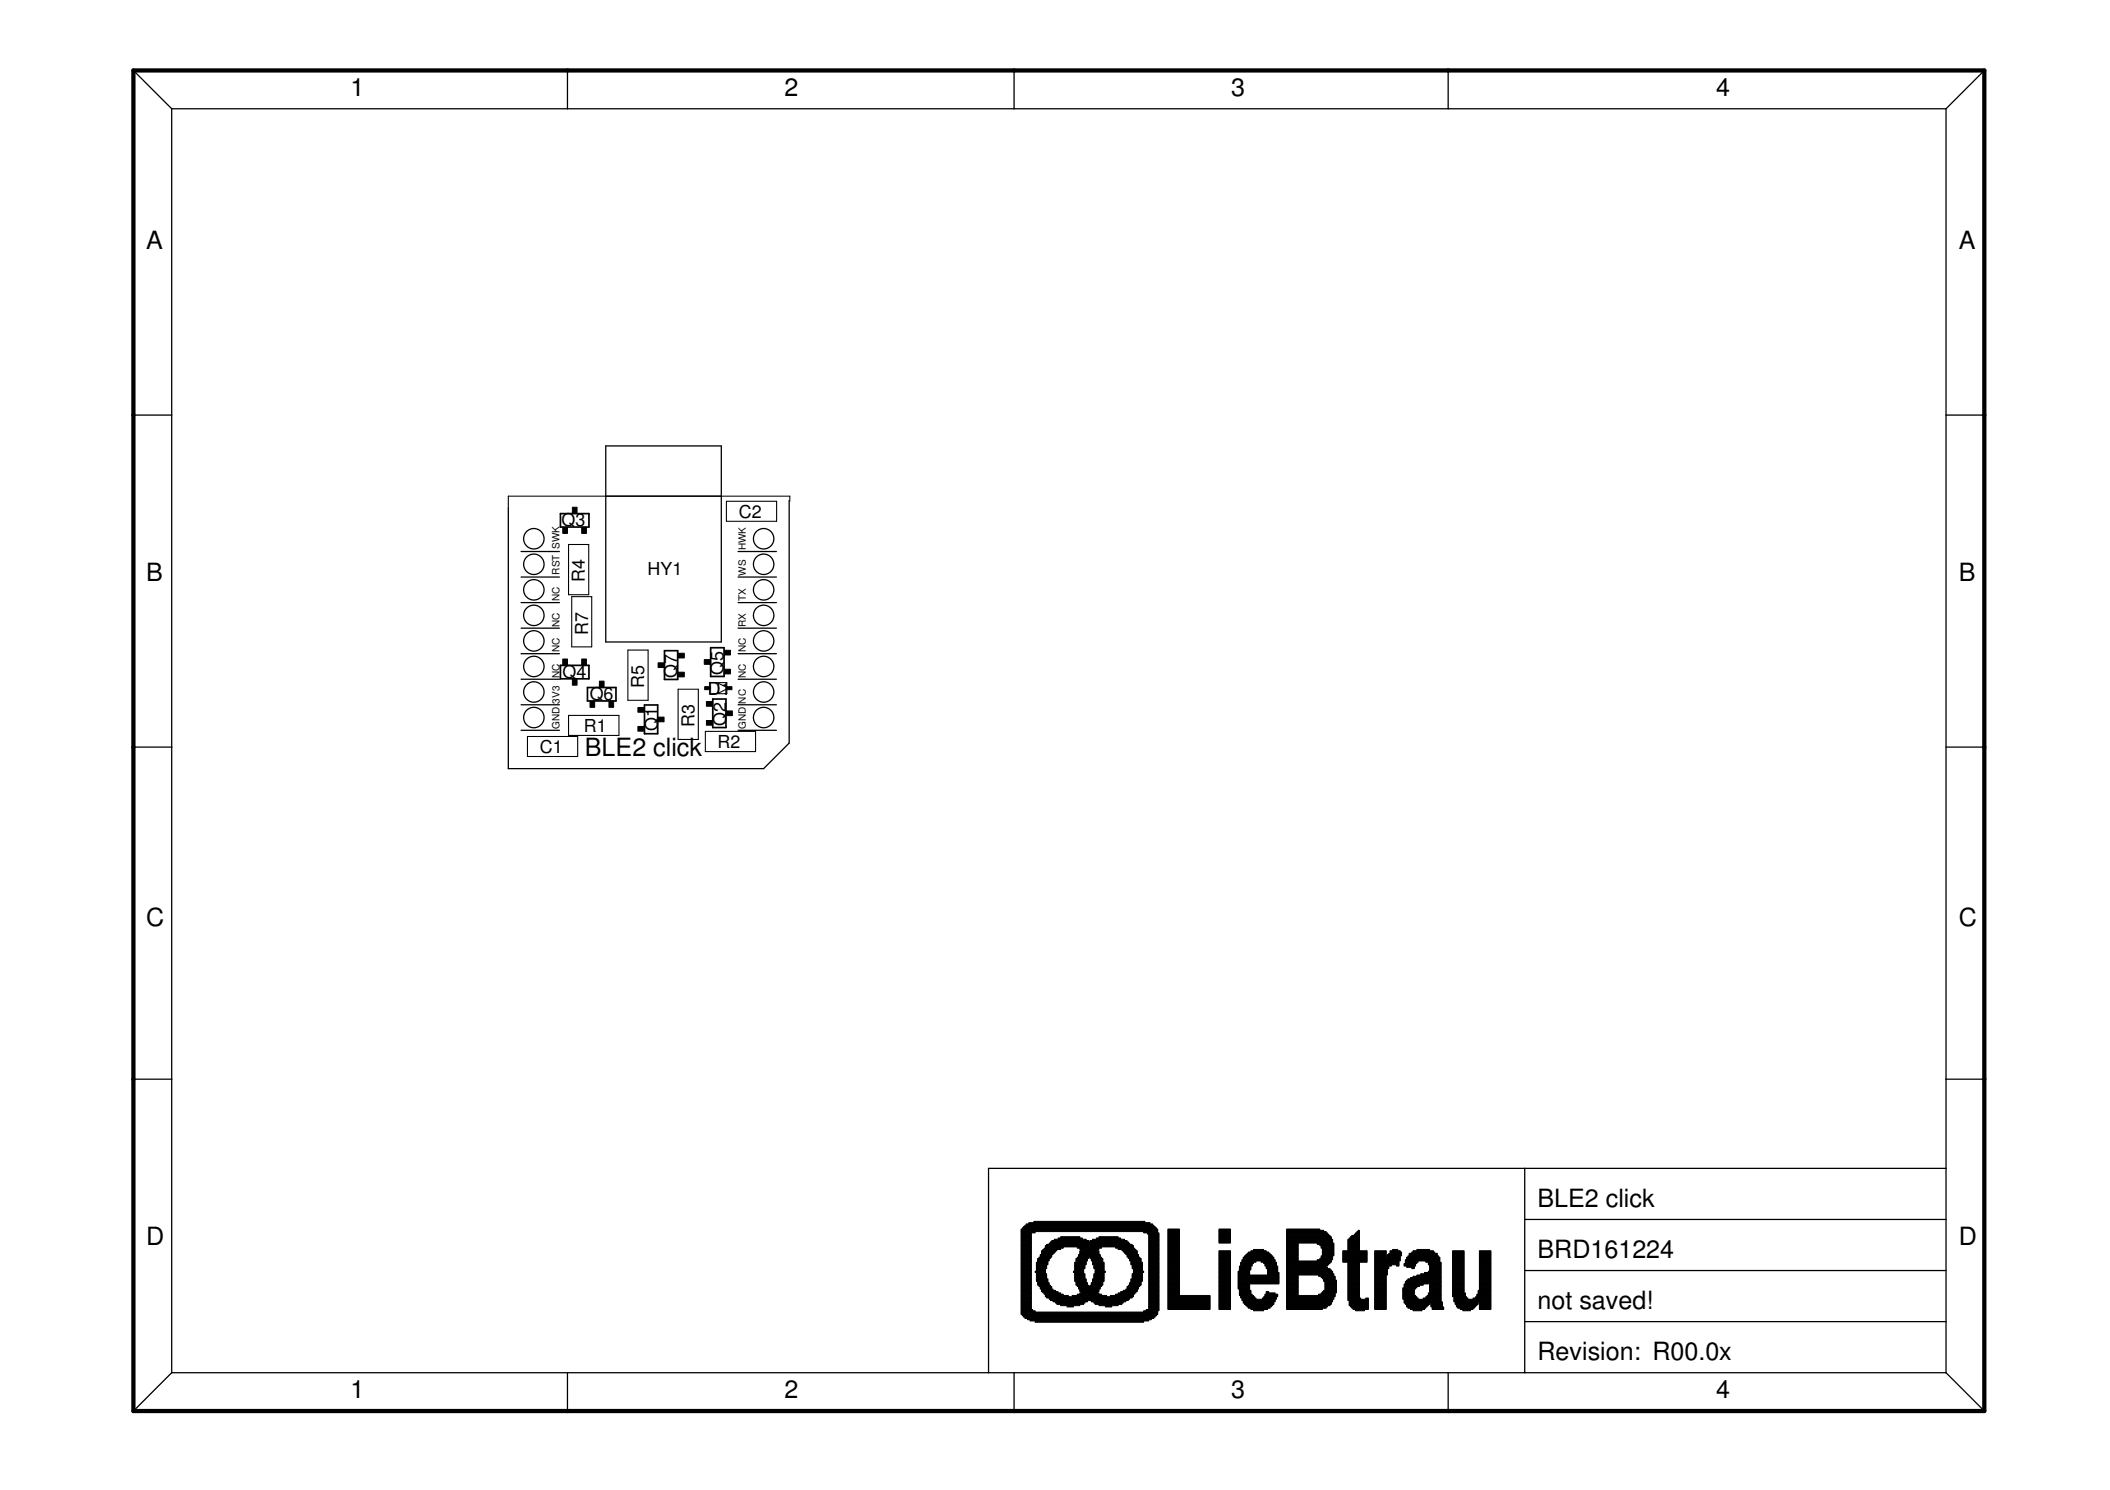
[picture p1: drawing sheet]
<svg xmlns="http://www.w3.org/2000/svg" width="210mm" height="148mm" viewBox="0 0 210 148" stroke-linecap="round" stroke-linejoin="round" font-family="sans-serif">
<defs><g id="words">
<g font-size="2.5">
<text x="34.9" y="9.5">1</text>
<text x="78" y="9.5">2</text>
<text x="122.5" y="9.5">3</text>
<text x="170.7" y="9.5">4</text>
<text x="14.5" y="24.8">A</text>
<text x="194.9" y="24.8">A</text>
<text x="14.5" y="57.8">B</text>
<text x="194.9" y="57.8">B</text>
<text x="58.2" y="75.2">BLE2 click</text>
<text x="14.5" y="92.1">C</text>
<text x="194.9" y="92.1">C</text>
<text x="14.5" y="123.8">D</text>
<text x="152.9" y="120">BLE2 click</text>
<text x="152.9" y="125.1">BRD161224</text>
<text x="194.9" y="123.8">D</text>
<text x="152.9" y="130.2">not saved!</text>
<text x="152.9" y="135.2">Revision: R00.0x</text>
<text x="34.9" y="139">1</text>
<text x="78" y="139">2</text>
<text x="122.5" y="139">3</text>
<text x="170.7" y="139">4</text>
</g>
<g font-size="1.8">
<text x="55.9" y="52.3">Q3</text>
<text x="73.5" y="51.5">C2</text>
<text x="58.2" y="57.9" transform="rotate(-90 58.2 57.9)">R4</text>
<text x="64.4" y="57.1">HY1</text>
<text x="58.5" y="63.1" transform="rotate(-90 58.5 63.1)">R7</text>
<text x="56" y="67.4">Q4</text>
<text x="58.7" y="69.6">Q6</text>
<text x="64.1" y="68.4" transform="rotate(-90 64.1 68.4)">R5</text>
<text x="67.4" y="67.4" transform="rotate(-90 67.4 67.4)">Q7</text>
<text x="70.4" y="69.1">D1</text>
<text x="72" y="67.1" transform="rotate(-90 72 67.1)">Q5</text>
<text x="53.7" y="74.9">C1</text>
<text x="58.1" y="72.8">R1</text>
<text x="65.4" y="72.7" transform="rotate(-90 65.4 72.7)">Q1</text>
<text x="69.1" y="72.3" transform="rotate(-90 69.1 72.3)">R3</text>
<text x="71.4" y="74.4">R2</text>
<text x="72.2" y="72.2" transform="rotate(-90 72.2 72.2)">Q2</text>
</g>
<g font-size="1">
<text x="55.6" y="59.8" transform="rotate(-90 55.6 59.8)">NC</text>
<text x="55.6" y="57.1" transform="rotate(-90 55.6 57.1)">RST</text>
<text x="55.6" y="54.6" transform="rotate(-90 55.6 54.6)">SWK</text>
<text x="74.2" y="59.8" transform="rotate(-90 74.2 59.8)">TX</text>
<text x="74.2" y="57.3" transform="rotate(-90 74.2 57.3)">WS</text>
<text x="74.2" y="54.7" transform="rotate(-90 74.2 54.7)">HWK</text>
<text x="55.6" y="64.9" transform="rotate(-90 55.6 64.9)">NC</text>
<text x="55.6" y="62.3" transform="rotate(-90 55.6 62.3)">NC</text>
<text x="74.2" y="64.9" transform="rotate(-90 74.2 64.9)">NC</text>
<text x="74.2" y="62.3" transform="rotate(-90 74.2 62.3)">RX</text>
<text x="55.6" y="70" transform="rotate(-90 55.6 70)">3V3</text>
<text x="55.6" y="67.4" transform="rotate(-90 55.6 67.4)">NC</text>
<text x="74.2" y="70" transform="rotate(-90 74.2 70)">NC</text>
<text x="74.2" y="67.4" transform="rotate(-90 74.2 67.4)">NC</text>
<text x="55.6" y="72.5" transform="rotate(-90 55.6 72.5)">GND</text>
<text x="74.2" y="72.5" transform="rotate(-90 74.2 72.5)">GND</text>
</g>
</g></defs>
<g fill="none" stroke="#000" stroke-width=".13">
<path d="M13.3 7l3.8 3.8M17.1 10.8h176.5M17.1 10.8v125.7M56.5 7v3.8M100.9 7v3.8M144.1 7v3.8M193.6 10.8v125.7M197.4 7l-3.8 3.8M13.3 41.3h3.8M51.8 54.8h3.8M51.8 57.4h3.8M51.8 59.9h3.8"/>
<path d="M60.3 44.3h11.5v19.5h-11.5zM60.3 49.3h11.5M73.4 54.8h3.8M73.4 57.4h3.8M73.4 59.9h3.8M78.5 49.8v24.1l-2.5 2.5h-25.4v-26M193.6 41.3h3.8M13.3 74.3h3.8M51.8 62.5h3.8M51.8 65h3.8M51.8 67.5h3.8M51.8 70.1h3.8"/>
<path d="M51.8 72.6h3.8M73.4 62.5h3.8M73.4 65h3.8M73.4 67.5h3.8M73.4 70.1h3.8M73.4 72.6h3.8M193.6 74.3h3.8M13.3 107.3h3.8M151.7 116.2v20.3M193.6 116.2h-95.3v20.3M193.6 107.3h3.8M17.1 136.5h176.5"/>
<path d="M17.1 136.5l-3.8 3.8M56.5 136.5v3.8M100.9 136.5v3.8M144.1 136.5v3.8M151.7 126.3h41.9M151.7 121.3h41.9M151.7 131.4h41.9M193.6 136.5l3.8 3.8"/>
<circle cx="53.1" cy="56.1" r="1.02"/>
<circle cx="53.1" cy="53.6" r="1.02"/>
<circle cx="53.1" cy="58.7" r="1.02"/>
<circle cx="76" cy="53.6" r="1.02"/>
<circle cx="76" cy="56.1" r="1.02"/>
<circle cx="76" cy="58.7" r="1.02"/>
<circle cx="53.1" cy="61.2" r="1.02"/>
<circle cx="53.1" cy="66.3" r="1.02"/>
<circle cx="53.1" cy="63.7" r="1.02"/>
<circle cx="53.1" cy="68.8" r="1.02"/>
<circle cx="53.1" cy="71.4" r="1.02"/>
<circle cx="76" cy="66.3" r="1.02"/>
<circle cx="76" cy="68.8" r="1.02"/>
<circle cx="76" cy="71.4" r="1.02"/>
<circle cx="76" cy="61.2" r="1.02"/>
<circle cx="76" cy="63.7" r="1.02"/>
</g>
<path d="M56.6 54.1h2v5h-2zM56.9 59.3h2v5h-2zM72.3 49.8h5v2h-5zM78.6 49.8v-.5h-28v1M52.5 73.2h5v2h-5zM56.6 71.1h5v2h-5zM62.5 64.6h2v5h-2zM67.5 68.5h2v5h-2zM70.2 72.7h5v2h-5zM70.6 67.9h1.7v1.1h-1.7zM71.5 67.9l1 .5-1 .5z" fill="none" stroke="#000" stroke-width=".11"/>
<path d="M55.8 51.1h2.8v1.3h-2.8zM55.8 66.2h2.8v1.3h-2.8zM58.4 68.4h2.9v1.3h-2.9zM64.1 70.1h1.3v2.9h-1.3zM66.1 64.7h1.3v2.9h-1.3zM70.7 64.4h1.3v2.9h-1.3zM70.9 69.5h1.3v2.8h-1.3z" fill="none" stroke="#000" stroke-width=".17"/>
<g fill="#000" stroke="#000" stroke-width=".1">
<path d="M56 52.5h.5v.5h-.5zM56.9 50.4h.5v.6h-.5zM57.9 52.5h.4v.5h-.4zM56 65.5h.5v.6h-.5zM56.9 67.5h.5v.6h-.5zM57.9 65.5h.4v.6h-.4zM58.7 69.7h.5v.6h-.5zM59.6 67.7h.5v.6h-.5zM60.6 69.7h.4v.6h-.4zM63.5 72.2h.6v.5h-.6zM63.5 70.4h.6v.4h-.6zM65.5 71.3h.6v.5h-.6z"/>
<path d="M65.5 65.9h.6v.5h-.6zM67.5 65h.6v.4h-.6zM67.5 66.8h.6v.5h-.6zM70.1 65.6h.6v.5h-.6zM70.1 68.3h.6v.3h-.6zM70.3 71.6h.6v.5h-.6zM70.3 69.8h.6v.4h-.6zM72.1 64.7h.6v.4h-.6zM72.1 66.5h.6v.5h-.6zM72.3 70.7h.6v.5h-.6zM72.3 68.3h.5v.3h-.5zM101.6 130.6h13.6v.1h-13.6z"/>
<path d="M101.6 130.5h13.6v.1h-13.6zM101.6 130.3h1.4v.2h-1.4zM101.6 130.2h1.1v.1h-1.1zM101.6 130.1h1v.1h-1zM101.6 130h1v.1h-1zM101.6 129.8h1v.2h-1zM101.6 129.7h1v.1h-1zM101.6 129.6h1v.1h-1zM101.6 129.5h1v.1h-1zM101.6 129.3h1v.2h-1zM101.6 129.2h1v.1h-1zM101.6 129.1h1v.1h-1z"/>
<path d="M101.6 128.9h1v.2h-1zM101.6 128.8h1v.1h-1zM101.6 128.7h1v.1h-1zM101.6 128.6h1v.1h-1zM101.6 128.4h1v.2h-1zM101.6 128.3h1v.1h-1zM101.6 128.2h1v.1h-1zM101.6 128.1h1v.1h-1zM101.6 127.9h1v.2h-1zM101.6 127.8h1v.1h-1zM101.6 127.7h1v.1h-1zM101.6 127.6h1v.1h-1z"/>
<path d="M101.6 127.4h1v.2h-1zM101.6 127.3h1v.1h-1zM101.6 127.2h1v.1h-1zM101.6 127h1v.2h-1zM101.6 126.9h1v.1h-1zM101.6 126.8h1v.1h-1zM101.6 126.7h1v.1h-1zM101.6 126.5h1v.2h-1zM101.6 126.4h1v.1h-1zM101.6 126.3h1v.1h-1zM101.6 126.2h1v.1h-1zM101.6 126h1v.2h-1z"/>
<path d="M101.6 125.9h1v.1h-1zM101.6 125.8h1v.1h-1zM101.6 125.6h1v.2h-1zM101.6 125.5h1v.1h-1zM101.6 125.4h1v.1h-1zM101.6 125.3h1v.1h-1zM101.6 125.1h1v.2h-1zM101.6 125h1v.1h-1zM101.6 124.9h1v.1h-1zM101.6 124.8h1v.1h-1zM101.6 124.6h1v.2h-1zM101.6 124.5h1v.1h-1z"/>
<path d="M101.6 124.4h1v.1h-1zM101.6 124.2h1v.2h-1zM101.6 124.1h1v.1h-1zM101.6 124h1v.1h-1zM101.6 123.9h1v.1h-1zM101.6 123.7h1v.2h-1zM101.6 123.6h1v.1h-1zM101.6 123.5h1v.1h-1zM101.6 123.4h1v.1h-1zM101.6 123.2h1v.2h-1zM101.6 123.1h1v.1h-1zM101.6 123h1v.1h-1z"/>
<path d="M101.6 122.9h1v.1h-1zM101.6 122.7h1v.2h-1zM101.6 122.6h1v.1h-1zM101.6 122.5h1.4v.1h-1.4zM101.6 122.3h13.6v.2h-13.6zM101.6 122.2h13.6v.1h-13.6zM101.7 130.7h13.3v.2h-13.3zM101.7 122.1h13.3v.1h-13.3zM101.8 130.9h13.1v.1h-13.1zM101.8 122h13.1v.1h-13.1zM102 131h12.8v.1h-12.8zM102 121.8h12.8v.2h-12.8z"/>
<path d="M102.1 121.7h12.6v.1h-12.6zM102.2 131.1h12.3v.1h-12.3zM102.3 121.6h12.1v.1h-12.1zM102.5 131.2h11.8v.2h-11.8zM102.8 121.5h11.1v.1h-11.1zM103 131.4h10.8v.1h-10.8zM103 126.4h1v.1h-1zM103.1 127.3h1.1v.1h-1.1zM103.1 127.2h1.1v.1h-1.1zM103.1 127h1v.2h-1zM103.1 126.9h1v.1h-1zM103.1 126.8h1v.1h-1z"/>
<path d="M103.1 126.7h1v.1h-1zM103.1 126.5h.9v.2h-.9zM103.1 126.3h.9v.1h-.9zM103.1 126.2h.9v.1h-.9zM103.1 126h1v.2h-1zM103.1 125.9h1v.1h-1zM103.1 125.8h1v.1h-1zM103.1 125.6h1.1v.2h-1.1zM103.1 125.5h1.1v.1h-1.1zM103.2 127.7h1.2v.1h-1.2zM103.2 127.6h1.2v.1h-1.2zM103.2 127.4h1v.2h-1z"/>
<path d="M103.2 125.4h1v.1h-1zM103.2 125.3h1.2v.1h-1.2zM103.2 125.1h1.2v.2h-1.2zM103.4 127.8h1.1v.1h-1.1zM103.4 125h1.1v.1h-1.1zM103.5 128.1h1.1v.1h-1.1zM103.5 127.9h1.1v.2h-1.1zM103.5 124.9h1.1v.1h-1.1zM103.5 124.8h1.1v.1h-1.1zM103.6 128.3h1.4v.1h-1.4zM103.6 128.2h1.2v.1h-1.2zM103.6 124.6h1.2v.2h-1.2z"/>
<path d="M103.6 124.5h1.3v.1h-1.3zM103.6 124.4h1.4v.1h-1.4zM103.7 128.4h1.6v.2h-1.6zM103.7 124.2h1.4v.2h-1.4zM103.9 128.6h1.6v.1h-1.6zM103.9 124.1h1.6v.1h-1.6zM104 128.8h2.3v.1h-2.3zM104 128.7h1.8v.1h-1.8zM104 124h1.8v.1h-1.8zM104 123.9h8.8v.1h-8.8zM104.1 128.9h8.5v.2h-8.5zM104.1 123.7h8.5v.2h-8.5z"/>
<path d="M104.4 129.1h8v.1h-8zM104.4 123.6h8v.1h-8zM104.5 129.2h7.7v.1h-7.7zM104.5 123.5h7.7v.1h-7.7zM104.6 123.4h3.7v.1h-3.7zM104.8 129.3h3.4v.2h-3.4zM104.9 123.2h3.2v.2h-3.2zM105 129.5h2.9v.1h-2.9zM105.1 129.6h2.7v.1h-2.7zM105.3 123.1h2.4v.1h-2.4zM105.5 129.7h1.9v.1h-1.9zM105.5 123h1.9v.1h-1.9z"/>
<path d="M106.2 129.8h.6v.2h-.6zM106.7 128.8h3.4v.1h-3.4zM106.8 126.4h1v.1h-1zM106.9 127.3h1.2v.1h-1.2zM106.9 127.2h1.2v.1h-1.2zM106.9 127h1v.2h-1zM106.9 126.9h1v.1h-1zM106.9 126.8h1v.1h-1zM106.9 126.7h1v.1h-1zM106.9 126.5h.9v.2h-.9zM106.9 126.3h.9v.1h-.9zM106.9 126.2h.9v.1h-.9z"/>
<path d="M106.9 126h1v.2h-1zM106.9 125.9h1v.1h-1zM106.9 125.8h1v.1h-1zM106.9 125.6h1.2v.2h-1.2zM106.9 125.5h1.2v.1h-1.2zM107 127.7h1.2v.1h-1.2zM107 127.6h1.2v.1h-1.2zM107 127.4h1.1v.2h-1.1zM107 125.4h1.1v.1h-1.1zM107 125.3h1.2v.1h-1.2zM107 125.1h1.2v.2h-1.2zM107.2 128.7h2.4v.1h-2.4z"/>
<path d="M107.2 127.8h1.1v.1h-1.1zM107.2 125h1.1v.1h-1.1zM107.2 124h2.4v.1h-2.4zM107.3 128.1h2.2v.1h-2.2zM107.3 127.9h2.2v.2h-2.2zM107.3 124.9h2.2v.1h-2.2zM107.3 124.8h2.2v.1h-2.2zM107.4 128.6h1.9v.1h-1.9zM107.4 128.3h1.9v.1h-1.9zM107.4 128.2h1.9v.1h-1.9zM107.4 124.6h1.9v.2h-1.9zM107.4 124.5h1.9v.1h-1.9z"/>
<path d="M107.4 124.4h1.9v.1h-1.9zM107.4 124.1h1.9v.1h-1.9zM107.5 128.4h1.7v.2h-1.7zM107.5 124.2h1.7v.2h-1.7zM108.4 127.8h1.2v.1h-1.2zM108.4 125h1.2v.1h-1.2zM108.4 123.4h3.7v.1h-3.7zM108.6 129.3h3.4v.2h-3.4zM108.6 127.7h1.1v.1h-1.1zM108.6 127.6h1.1v.1h-1.1zM108.6 125.3h1.1v.1h-1.1zM108.6 125.1h1.1v.2h-1.1z"/>
<path d="M108.7 127.4h1v.2h-1zM108.7 127.3h1.1v.1h-1.1zM108.7 127.2h1.1v.1h-1.1zM108.7 125.6h1.1v.2h-1.1zM108.7 125.5h1.1v.1h-1.1zM108.7 125.4h1v.1h-1zM108.7 123.2h3.2v.2h-3.2zM108.8 129.5h2.9v.1h-2.9zM108.8 127h1v.2h-1zM108.8 126.9h1v.1h-1zM108.8 126.8h1v.1h-1zM108.8 126.7h1v.1h-1z"/>
<path d="M108.8 126h1v.2h-1zM108.8 125.9h1v.1h-1zM108.8 125.8h1v.1h-1zM108.9 129.6h2.7v.1h-2.7zM108.9 126.5h.9v.2h-.9zM108.9 126.4h1.1v.1h-1.1zM108.9 126.3h.9v.1h-.9zM108.9 126.2h.9v.1h-.9zM109.1 123.1h2.4v.1h-2.4zM109.3 129.7h1.9v.1h-1.9zM109.3 123h1.9v.1h-1.9zM110 129.8h.6v.2h-.6z"/>
<path d="M110.5 128.8h2.3v.1h-2.3zM111 128.7h1.8v.1h-1.8zM111 124h1.8v.1h-1.8zM111.2 128.6h1.7v.1h-1.7zM111.2 124.1h1.7v.1h-1.7zM111.5 128.4h1.5v.2h-1.5zM111.6 124.2h1.4v.2h-1.4zM111.7 128.3h1.4v.1h-1.4zM111.7 124.4h1.4v.1h-1.4zM111.9 124.5h1.2v.1h-1.2zM112 128.2h1.1v.1h-1.1zM112 124.6h1.1v.2h-1.1z"/>
<path d="M112.1 128.1h1.2v.1h-1.2zM112.1 127.9h1.2v.2h-1.2zM112.1 124.9h1.2v.1h-1.2zM112.1 124.8h1.2v.1h-1.2zM112.2 127.8h1.2v.1h-1.2zM112.2 125h1.2v.1h-1.2zM112.4 127.7h1.1v.1h-1.1zM112.4 127.6h1.1v.1h-1.1zM112.4 125.3h1.1v.1h-1.1zM112.4 125.1h1.1v.2h-1.1zM112.5 127.4h1v.2h-1zM112.5 127.3h1.1v.1h-1.1z"/>
<path d="M112.5 127.2h1.1v.1h-1.1zM112.5 125.6h1.1v.2h-1.1zM112.5 125.5h1.1v.1h-1.1zM112.5 125.4h1v.1h-1zM112.6 127h1v.2h-1zM112.6 126.9h1v.1h-1zM112.6 126.8h1v.1h-1zM112.6 126.7h1v.1h-1zM112.6 126h1v.2h-1zM112.6 125.9h1v.1h-1zM112.6 125.8h1v.1h-1zM112.8 126.5h.8v.2h-.8z"/>
<path d="M112.8 126.4h1v.1h-1zM112.8 126.3h.8v.1h-.8zM112.8 126.2h.8v.1h-.8zM113.8 130.3h1.4v.2h-1.4zM113.8 122.5h1.4v.1h-1.4zM114 130.2h1.3v.1h-1.3zM114.2 122.6h1.1v.1h-1.1zM114.3 130.1h1v.1h-1zM114.3 130h1v.1h-1zM114.3 129.8h1v.2h-1zM114.3 129.7h1v.1h-1zM114.3 129.6h1v.1h-1z"/>
<path d="M114.3 129.5h1v.1h-1zM114.3 129.3h1v.2h-1zM114.3 129.2h1v.1h-1zM114.3 129.1h1v.1h-1zM114.3 128.9h1v.2h-1zM114.3 128.8h1v.1h-1zM114.3 128.7h1v.1h-1zM114.3 128.6h1v.1h-1zM114.3 128.4h1v.2h-1zM114.3 128.3h1v.1h-1zM114.3 128.2h1v.1h-1zM114.3 128.1h1v.1h-1z"/>
<path d="M114.3 127.9h1v.2h-1zM114.3 127.8h1v.1h-1zM114.3 127.7h1v.1h-1zM114.3 127.6h1v.1h-1zM114.3 127.4h1v.2h-1zM114.3 127.3h1v.1h-1zM114.3 127.2h1v.1h-1zM114.3 127h1v.2h-1zM114.3 126.9h1v.1h-1zM114.3 126.8h1v.1h-1zM114.3 126.7h1v.1h-1zM114.3 126.5h1v.2h-1z"/>
<path d="M114.3 126.4h1v.1h-1zM114.3 126.3h1v.1h-1zM114.3 126.2h1v.1h-1zM114.3 126h1v.2h-1zM114.3 125.9h1v.1h-1zM114.3 125.8h1v.1h-1zM114.3 125.6h1v.2h-1zM114.3 125.5h1v.1h-1zM114.3 125.4h1v.1h-1zM114.3 125.3h1v.1h-1zM114.3 125.1h1v.2h-1zM114.3 125h1v.1h-1z"/>
<path d="M114.3 124.9h1v.1h-1zM114.3 124.8h1v.1h-1zM114.3 124.6h1v.2h-1zM114.3 124.5h1v.1h-1zM114.3 124.4h1v.1h-1zM114.3 124.2h1v.2h-1zM114.3 124.1h1v.1h-1zM114.3 124h1v.1h-1zM114.3 123.9h1v.1h-1zM114.3 123.7h1v.2h-1zM114.3 123.6h1v.1h-1zM114.3 123.5h1v.1h-1z"/>
<path d="M114.3 123.4h1v.1h-1zM114.3 123.2h1v.2h-1zM114.3 123.1h1v.1h-1zM114.3 123h1v.1h-1zM114.3 122.9h1v.1h-1zM114.3 122.7h1v.2h-1zM116.2 130.1h4.2v.1h-4.2zM116.2 130h4.2v.1h-4.2zM116.2 129.8h4.2v.2h-4.2zM116.2 129.7h4.2v.1h-4.2zM116.2 129.6h4.2v.1h-4.2zM116.2 129.5h4.2v.1h-4.2z"/>
<path d="M116.2 129.3h4.2v.2h-4.2zM116.2 129.2h4.2v.1h-4.2zM116.2 129.1h4.2v.1h-4.2zM116.2 128.9h4.2v.2h-4.2zM116.2 128.8h4.2v.1h-4.2zM116.2 128.7h1.1v.1h-1.1zM116.2 128.6h1.1v.1h-1.1zM116.2 128.4h1.1v.2h-1.1zM116.2 128.3h1.1v.1h-1.1zM116.2 128.2h1.1v.1h-1.1zM116.2 128.1h1.1v.1h-1.1zM116.2 127.9h1.1v.2h-1.1z"/>
<path d="M116.2 127.8h1.1v.1h-1.1zM116.2 127.7h1.1v.1h-1.1zM116.2 127.6h1.1v.1h-1.1zM116.2 127.4h1.1v.2h-1.1zM116.2 127.3h1.1v.1h-1.1zM116.2 127.2h1.1v.1h-1.1zM116.2 127h1.1v.2h-1.1zM116.2 126.9h1.1v.1h-1.1zM116.2 126.8h1.1v.1h-1.1zM116.2 126.7h1.1v.1h-1.1zM116.2 126.5h1.1v.2h-1.1zM116.2 126.4h1.1v.1h-1.1z"/>
<path d="M116.2 126.3h1.1v.1h-1.1zM116.2 126.2h1.1v.1h-1.1zM116.2 126h1.1v.2h-1.1zM116.2 125.9h1.1v.1h-1.1zM116.2 125.8h1.1v.1h-1.1zM116.2 125.6h1.1v.2h-1.1zM116.2 125.5h1.1v.1h-1.1zM116.2 125.4h1.1v.1h-1.1zM116.2 125.3h1.1v.1h-1.1zM116.2 125.1h1.1v.2h-1.1zM116.2 125h1.1v.1h-1.1zM116.2 124.9h1.1v.1h-1.1z"/>
<path d="M116.2 124.8h1.1v.1h-1.1zM116.2 124.6h1.1v.2h-1.1zM116.2 124.5h1.1v.1h-1.1zM116.2 124.4h1.1v.1h-1.1zM116.2 124.2h1.1v.2h-1.1zM116.2 124.1h1.1v.1h-1.1zM116.2 124h1.1v.1h-1.1zM116.2 123.9h1.1v.1h-1.1zM116.2 123.7h1.1v.2h-1.1zM116.2 123.6h1.1v.1h-1.1zM116.2 123.5h1.1v.1h-1.1zM116.2 123.4h1.1v.1h-1.1z"/>
<path d="M116.2 123.2h1.1v.2h-1.1zM116.2 123.1h1.1v.1h-1.1zM116.2 123h1.1v.1h-1.1zM116.2 122.9h1.1v.1h-1.1zM116.2 122.7h1.1v.2h-1.1zM116.2 122.6h1.1v.1h-1.1zM116.2 122.5h1.1v.1h-1.1zM116.2 122.3h1.1v.2h-1.1zM116.2 122.2h1.1v.1h-1.1zM121.3 130.1h1.1v.1h-1.1zM121.3 130h1.1v.1h-1.1zM121.3 129.8h1.1v.2h-1.1z"/>
<path d="M121.3 129.7h1.1v.1h-1.1zM121.3 129.6h1.1v.1h-1.1zM121.3 129.5h1.1v.1h-1.1zM121.3 129.3h1.1v.2h-1.1zM121.3 129.2h1.1v.1h-1.1zM121.3 129.1h1.1v.1h-1.1zM121.3 128.9h1.1v.2h-1.1zM121.3 128.8h1.1v.1h-1.1zM121.3 128.7h1.1v.1h-1.1zM121.3 128.6h1.1v.1h-1.1zM121.3 128.4h1.1v.2h-1.1zM121.3 128.3h1.1v.1h-1.1z"/>
<path d="M121.3 128.2h1.1v.1h-1.1zM121.3 128.1h1.1v.1h-1.1zM121.3 127.9h1.1v.2h-1.1zM121.3 127.8h1.1v.1h-1.1zM121.3 127.7h1.1v.1h-1.1zM121.3 127.6h1.1v.1h-1.1zM121.3 127.4h1.1v.2h-1.1zM121.3 127.3h1.1v.1h-1.1zM121.3 127.2h1.1v.1h-1.1zM121.3 127h1.1v.2h-1.1zM121.3 126.9h1.1v.1h-1.1zM121.3 126.8h1.1v.1h-1.1z"/>
<path d="M121.3 126.7h1.1v.1h-1.1zM121.3 126.5h1.1v.2h-1.1zM121.3 126.4h1.1v.1h-1.1zM121.3 126.3h1.1v.1h-1.1zM121.3 126.2h1.1v.1h-1.1zM121.3 126h1.1v.2h-1.1zM121.3 125.9h1.1v.1h-1.1zM121.3 125.8h1.1v.1h-1.1zM121.3 125.6h1.1v.2h-1.1zM121.3 125.5h1.1v.1h-1.1zM121.3 125.4h1.1v.1h-1.1zM121.3 125.3h1.1v.1h-1.1z"/>
<path d="M121.3 125.1h1.1v.2h-1.1zM121.3 125h1.1v.1h-1.1zM121.3 124.9h1.1v.1h-1.1zM121.3 124.8h1.1v.1h-1.1zM121.3 124.6h1.1v.2h-1.1zM121.3 124.5h1.1v.1h-1.1zM121.3 124.4h1.1v.1h-1.1zM121.3 123.5h1.1v.1h-1.1zM121.3 123.4h1.1v.1h-1.1zM121.3 123.2h1.1v.2h-1.1zM121.3 123.1h1.1v.1h-1.1zM121.3 123h1.1v.1h-1.1z"/>
<path d="M121.3 122.9h1.1v.1h-1.1zM121.3 122.7h1.1v.2h-1.1zM121.3 122.6h1.1v.1h-1.1zM121.3 122.5h1.1v.1h-1.1zM121.3 122.3h1.1v.2h-1.1zM121.3 122.2h1.1v.1h-1.1zM123.2 128.1h1.1v.1h-1.1zM123.2 127.9h1.1v.2h-1.1zM123.2 127.8h1.1v.1h-1.1zM123.2 127.7h1.1v.1h-1.1zM123.2 127.6h4v.1h-4zM123.2 127.4h4v.2h-4z"/>
<path d="M123.2 127.3h4v.1h-4zM123.2 127.2h4v.1h-4zM123.2 127h4v.2h-4zM123.2 126.9h4v.1h-4zM123.2 126.8h4v.1h-4zM123.2 126.7h1.1v.1h-1.1zM123.2 126.5h1.1v.2h-1.1zM123.2 126.4h1.1v.1h-1.1zM123.3 128.7h1.3v.1h-1.3zM123.3 128.6h1.1v.1h-1.1zM123.3 128.4h1.1v.2h-1.1zM123.3 128.3h1.1v.1h-1.1z"/>
<path d="M123.3 128.2h1v.1h-1zM123.3 126.3h1v.1h-1zM123.3 126.2h1.1v.1h-1.1zM123.3 126h1.1v.2h-1.1zM123.3 125.9h1.1v.1h-1.1zM123.4 128.9h1.4v.2h-1.4zM123.4 128.8h1.3v.1h-1.3zM123.4 125.8h1.2v.1h-1.2zM123.4 125.6h1.2v.2h-1.2zM123.4 125.5h1.3v.1h-1.3zM123.5 129.2h3.4v.1h-3.4zM123.5 129.1h1.4v.1h-1.4z"/>
<path d="M123.5 125.4h1.4v.1h-1.4zM123.5 125.3h3.4v.1h-3.4zM123.7 129.5h3v.1h-3zM123.7 129.3h3.2v.2h-3.2zM123.7 125.1h3v.2h-3zM123.7 125h3v.1h-3zM123.8 129.6h2.9v.1h-2.9zM123.8 124.9h2.8v.1h-2.8zM123.9 129.7h2.7v.1h-2.7zM123.9 124.8h2.6v.1h-2.6zM124.1 129.8h2.4v.2h-2.4zM124.1 124.6h2.2v.2h-2.2z"/>
<path d="M124.2 130h2.1v.1h-2.1zM124.2 124.5h2v.1h-2zM124.4 130.1h1.7v.1h-1.7zM124.4 124.4h1.6v.1h-1.6zM124.7 130.2h1v.1h-1zM124.7 124.2h1v.2h-1zM125.5 125.4h1.4v.1h-1.4zM125.6 129.1h1.4v.1h-1.4zM125.7 128.9h1.3v.2h-1.3zM125.7 125.5h1.3v.1h-1.3zM125.8 128.8h1.3v.1h-1.3zM125.8 128.7h1.3v.1h-1.3z"/>
<path d="M125.8 125.8h1.2v.1h-1.2zM125.8 125.6h1.2v.2h-1.2zM126 128.6h.9v.1h-.9zM126 128.4h.2v.2h-.2zM126 126h1.1v.2h-1.1zM126 125.9h1.1v.1h-1.1zM126.1 126.7h1.1v.1h-1.1zM126.1 126.5h1.1v.2h-1.1zM126.1 126.4h1v.1h-1zM126.1 126.3h1v.1h-1zM126.1 126.2h1v.1h-1zM128 130.1h3.6v.1h-3.6z"/>
<path d="M128 130h3.9v.1h-3.9zM128 129.8h4.1v.2h-4.1zM128 129.7h4.3v.1h-4.3zM128 129.6h4.4v.1h-4.4zM128 129.5h4.4v.1h-4.4zM128 129.3h4.6v.2h-4.6zM128 129.2h4.6v.1h-4.6zM128 129.1h4.7v.1h-4.7zM128 128.9h4.7v.2h-4.7zM128 128.8h4.8v.1h-4.8zM128 128.7h1.1v.1h-1.1zM128 128.6h1.1v.1h-1.1z"/>
<path d="M128 128.4h1.1v.2h-1.1zM128 128.3h1.1v.1h-1.1zM128 128.2h1.1v.1h-1.1zM128 128.1h1.1v.1h-1.1zM128 127.9h1.1v.2h-1.1zM128 127.8h1.1v.1h-1.1zM128 127.7h1.1v.1h-1.1zM128 127.6h1.1v.1h-1.1zM128 127.4h1.1v.2h-1.1zM128 127.3h1.1v.1h-1.1zM128 127.2h1.1v.1h-1.1zM128 127h1.1v.2h-1.1z"/>
<path d="M128 126.9h1.1v.1h-1.1zM128 126.8h1.1v.1h-1.1zM128 126.7h4.7v.1h-4.7zM128 126.5h4.6v.2h-4.6zM128 126.4h4.6v.1h-4.6zM128 126.3h4.4v.1h-4.4zM128 126.2h4.3v.1h-4.3zM128 126h4.1v.2h-4.1zM128 125.9h3.9v.1h-3.9zM128 125.8h4.1v.1h-4.1zM128 125.6h4.2v.2h-4.2zM128 125.5h4.3v.1h-4.3z"/>
<path d="M128 125.4h4.4v.1h-4.4zM128 125.3h1.1v.1h-1.1zM128 125.1h1.1v.2h-1.1zM128 125h1.1v.1h-1.1zM128 124.9h1.1v.1h-1.1zM128 124.8h1.1v.1h-1.1zM128 124.6h1.1v.2h-1.1zM128 124.5h1.1v.1h-1.1zM128 124.4h1.1v.1h-1.1zM128 124.2h1.1v.2h-1.1zM128 124.1h1.1v.1h-1.1zM128 124h1.1v.1h-1.1z"/>
<path d="M128 123.9h1.1v.1h-1.1zM128 123.7h1.1v.2h-1.1zM128 123.6h1.1v.1h-1.1zM128 123.5h4.6v.1h-4.6zM128 123.4h4.6v.1h-4.6zM128 123.2h4.6v.2h-4.6zM128 123.1h4.4v.1h-4.4zM128 123h4.4v.1h-4.4zM128 122.9h4.3v.1h-4.3zM128 122.7h4.2v.2h-4.2zM128 122.6h4.1v.1h-4.1zM128 122.5h3.9v.1h-3.9z"/>
<path d="M128 122.3h3.7v.2h-3.7zM128 122.2h3.3v.1h-3.3zM131 125.3h1.4v.1h-1.4zM131 123.6h1.7v.1h-1.7zM131.2 128.7h1.6v.1h-1.6zM131.2 126.8h1.5v.1h-1.5zM131.3 125.1h1.3v.2h-1.3zM131.3 123.7h1.4v.2h-1.4zM131.4 128.6h1.4v.1h-1.4zM131.4 126.9h1.4v.1h-1.4zM131.4 125h1.2v.1h-1.2zM131.4 124.9h1.2v.1h-1.2z"/>
<path d="M131.4 124h1.3v.1h-1.3zM131.4 123.9h1.3v.1h-1.3zM131.6 128.4h1.3v.2h-1.3zM131.6 127h1.2v.2h-1.2zM131.6 124.8h1.1v.1h-1.1zM131.6 124.6h1.1v.2h-1.1zM131.6 124.5h1.1v.1h-1.1zM131.6 124.4h1.1v.1h-1.1zM131.6 124.2h1.1v.2h-1.1zM131.6 124.1h1.1v.1h-1.1zM131.7 128.3h1.2v.1h-1.2zM131.7 127.3h1.2v.1h-1.2z"/>
<path d="M131.7 127.2h1.1v.1h-1.1zM131.8 128.2h1.1v.1h-1.1zM131.8 128.1h1.1v.1h-1.1zM131.8 127.9h1.1v.2h-1.1zM131.8 127.8h1.1v.1h-1.1zM131.8 127.7h1.1v.1h-1.1zM131.8 127.6h1.1v.1h-1.1zM131.8 127.4h1.1v.2h-1.1zM133.6 125.4h2.4v.1h-2.4zM133.6 125.3h2.4v.1h-2.4zM133.6 125.1h2.4v.2h-2.4zM133.6 125h2.4v.1h-2.4z"/>
<path d="M133.6 124.9h2.4v.1h-2.4zM133.6 124.8h2.4v.1h-2.4zM133.6 124.6h2.4v.2h-2.4zM133.6 124.5h2.4v.1h-2.4zM133.6 124.4h2.4v.1h-2.4zM134.1 129.2h2v.1h-2zM134.1 129.1h1.3v.1h-1.3zM134.1 128.9h1.1v.2h-1.1zM134.1 128.8h1.1v.1h-1.1zM134.1 128.7h1.1v.1h-1.1zM134.1 128.6h1.1v.1h-1.1zM134.1 128.4h1.1v.2h-1.1z"/>
<path d="M134.1 128.3h1.1v.1h-1.1zM134.1 128.2h1.1v.1h-1.1zM134.1 128.1h1.1v.1h-1.1zM134.1 127.9h1.1v.2h-1.1zM134.1 127.8h1.1v.1h-1.1zM134.1 127.7h1.1v.1h-1.1zM134.1 127.6h1.1v.1h-1.1zM134.1 127.4h1.1v.2h-1.1zM134.1 127.3h1.1v.1h-1.1zM134.1 127.2h1.1v.1h-1.1zM134.1 127h1.1v.2h-1.1zM134.1 126.9h1.1v.1h-1.1z"/>
<path d="M134.1 126.8h1.1v.1h-1.1zM134.1 126.7h1.1v.1h-1.1zM134.1 126.5h1.1v.2h-1.1zM134.1 126.4h1.1v.1h-1.1zM134.1 126.3h1.1v.1h-1.1zM134.1 126.2h1.1v.1h-1.1zM134.1 126h1.1v.2h-1.1zM134.1 125.9h1.1v.1h-1.1zM134.1 125.8h1.1v.1h-1.1zM134.1 125.6h1.1v.2h-1.1zM134.1 125.5h1.1v.1h-1.1zM134.1 124.2h1.1v.2h-1.1z"/>
<path d="M134.1 124.1h1.1v.1h-1.1zM134.1 124h1.1v.1h-1.1zM134.1 123.9h1.1v.1h-1.1zM134.1 123.7h1.1v.2h-1.1zM134.1 123.6h1.1v.1h-1.1zM134.1 123.5h1.1v.1h-1.1zM134.1 123.4h1.1v.1h-1.1zM134.1 123.2h1.1v.2h-1.1zM134.2 129.7h1.9v.1h-1.9zM134.2 129.6h1.9v.1h-1.9zM134.2 129.5h1.9v.1h-1.9zM134.2 129.3h1.9v.2h-1.9z"/>
<path d="M134.2 123.1h1v.1h-1zM134.3 129.8h1.8v.2h-1.8zM134.3 123h.9v.1h-.9zM134.5 130h1.6v.1h-1.6zM134.5 122.9h.7v.1h-.7zM134.6 130.1h1.5v.1h-1.5zM134.7 122.7h.5v.2h-.5zM134.9 130.2h.8v.1h-.8zM134.9 122.6h.3v.1h-.3zM135 122.5h.2v.1h-.2zM135.1 122.3h.1v.2h-.1zM135.9 129.1h.2v.1h-.2z"/>
<path d="M136.8 130.1h1.1v.1h-1.1zM136.8 130h1.1v.1h-1.1zM136.8 129.8h1.1v.2h-1.1zM136.8 129.7h1.1v.1h-1.1zM136.8 129.6h1.1v.1h-1.1zM136.8 129.5h1.1v.1h-1.1zM136.8 129.3h1.1v.2h-1.1zM136.8 129.2h1.1v.1h-1.1zM136.8 129.1h1.1v.1h-1.1zM136.8 128.9h1.1v.2h-1.1zM136.8 128.8h1.1v.1h-1.1zM136.8 128.7h1.1v.1h-1.1z"/>
<path d="M136.8 128.6h1.1v.1h-1.1zM136.8 128.4h1.1v.2h-1.1zM136.8 128.3h1.1v.1h-1.1zM136.8 128.2h1.1v.1h-1.1zM136.8 128.1h1.1v.1h-1.1zM136.8 127.9h1.1v.2h-1.1zM136.8 127.8h1.1v.1h-1.1zM136.8 127.7h1.1v.1h-1.1zM136.8 127.6h1.1v.1h-1.1zM136.8 127.4h1.1v.2h-1.1zM136.8 127.3h1.1v.1h-1.1zM136.8 127.2h1.1v.1h-1.1z"/>
<path d="M136.8 127h1.1v.2h-1.1zM136.8 126.9h1.1v.1h-1.1zM136.8 126.8h1.1v.1h-1.1zM136.8 126.7h1.2v.1h-1.2zM136.8 126.5h1.2v.2h-1.2zM136.8 126.4h1.2v.1h-1.2zM136.8 126.3h1.2v.1h-1.2zM136.8 126.2h1.2v.1h-1.2zM136.8 126h1.4v.2h-1.4zM136.8 125.9h1.4v.1h-1.4zM136.8 125.8h1.6v.1h-1.6zM136.8 125.6h2.4v.2h-2.4z"/>
<path d="M136.8 125.5h2.4v.1h-2.4zM136.8 125.4h2.4v.1h-2.4zM136.8 125.3h2.5v.1h-2.5zM136.8 125.1h2.5v.2h-2.5zM136.8 125h2.5v.1h-2.5zM136.8 124.9h1.1v.1h-1.1zM136.8 124.8h1.1v.1h-1.1zM136.8 124.6h1.1v.2h-1.1zM136.8 124.5h1.1v.1h-1.1zM136.8 124.4h1.1v.1h-1.1zM138 124.9h1.3v.1h-1.3zM138 124.8h1.4v.1h-1.4z"/>
<path d="M138.2 124.6h1.2v.2h-1.2zM138.3 124.5h1.1v.1h-1.1zM138.3 124.4h1v.1h-1zM138.5 124.2h.5v.2h-.5zM138.9 125.8h.3v.1h-.3zM139.6 129.1h1.5v.1h-1.5zM139.6 128.9h1.3v.2h-1.3zM139.6 128.8h1.2v.1h-1.2zM139.6 128.7h1.1v.1h-1.1zM139.6 128.6h1.1v.1h-1.1zM139.6 128.4h1.1v.2h-1.1zM139.6 128.3h1.1v.1h-1.1z"/>
<path d="M139.6 128.2h1.1v.1h-1.1zM139.6 128.1h1.2v.1h-1.2zM139.7 129.5h3.8v.1h-3.8zM139.7 129.3h3.7v.2h-3.7zM139.7 129.2h3.7v.1h-3.7zM139.7 127.9h1.2v.2h-1.2zM139.7 127.8h1.5v.1h-1.5zM139.7 127.7h1.9v.1h-1.9zM139.7 125.8h1.1v.1h-1.1zM139.7 125.6h1.1v.2h-1.1zM139.8 129.6h2.4v.1h-2.4zM139.8 127.6h2.3v.1h-2.3z"/>
<path d="M139.8 127.4h3.6v.2h-3.6zM139.8 125.5h1.1v.1h-1.1zM139.8 125.4h1.3v.1h-1.3zM139.8 125.3h3.4v.1h-3.4zM139.9 129.8h2.1v.2h-2.1zM139.9 129.7h2.2v.1h-2.2zM139.9 127.3h3.5v.1h-3.5zM139.9 125.9h.8v.1h-.8zM139.9 125.1h3.3v.2h-3.3zM139.9 125h3.3v.1h-3.3zM140.1 130h1.7v.1h-1.7zM140.1 127.2h3.3v.1h-3.3z"/>
<path d="M140.1 124.9h3v.1h-3zM140.2 124.8h2.8v.1h-2.8zM140.2 124.6h2.8v.2h-2.8zM140.3 130.1h1.4v.1h-1.4zM140.3 127h3.1v.2h-3.1zM140.4 126h.3v.2h-.3zM140.4 124.5h2.3v.1h-2.3zM140.6 130.2h.9v.1h-.9zM140.6 126.9h2.8v.1h-2.8zM140.6 124.4h2v.1h-2zM140.9 126.8h2.5v.1h-2.5zM140.9 124.2h1.3v.2h-1.3z"/>
<path d="M141.3 126.7h2.1v.1h-2.1zM141.6 129.1h1.8v.1h-1.8zM141.7 126.5h1.7v.2h-1.7zM141.8 128.9h1.6v.2h-1.6zM141.8 125.4h1.4v.1h-1.4zM142 128.8h1.4v.1h-1.4zM142.1 128.7h1.3v.1h-1.3zM142.1 128.6h1.3v.1h-1.3zM142.1 126.4h1.3v.1h-1.3zM142.1 125.6h1.3v.2h-1.3zM142.1 125.5h1.3v.1h-1.3zM142.2 128.4h1.2v.2h-1.2z"/>
<path d="M142.2 128.3h1.2v.1h-1.2zM142.2 128.2h1.2v.1h-1.2zM142.2 128.1h1.2v.1h-1.2zM142.2 127.9h1.2v.2h-1.2zM142.2 127.8h1.2v.1h-1.2zM142.2 127.7h1.2v.1h-1.2zM142.2 127.6h1.2v.1h-1.2zM142.2 126.3h1.2v.1h-1.2zM142.2 126.2h1.2v.1h-1.2zM142.2 126h1.2v.2h-1.2zM142.2 125.9h1.2v.1h-1.2zM142.2 125.8h1.2v.1h-1.2z"/>
<path d="M142.3 129.8h1.2v.2h-1.2zM142.3 129.7h1.2v.1h-1.2zM142.3 129.6h1.2v.1h-1.2zM142.5 130.1h1.1v.1h-1.1zM142.5 130h1.1v.1h-1.1zM144.5 128.8h1.3v.1h-1.3zM144.5 128.7h1.3v.1h-1.3zM144.5 128.6h1.3v.1h-1.3zM144.5 128.4h1.1v.2h-1.1zM144.5 128.3h1.1v.1h-1.1zM144.5 128.2h1.1v.1h-1.1zM144.5 128.1h1.1v.1h-1.1z"/>
<path d="M144.5 127.9h1.1v.2h-1.1zM144.5 127.8h1.1v.1h-1.1zM144.5 127.7h1.1v.1h-1.1zM144.5 127.6h1.1v.1h-1.1zM144.5 127.4h1.1v.2h-1.1zM144.5 127.3h1.1v.1h-1.1zM144.5 127.2h1.1v.1h-1.1zM144.5 127h1.1v.2h-1.1zM144.5 126.9h1.1v.1h-1.1zM144.5 126.8h1.1v.1h-1.1zM144.5 126.7h1.1v.1h-1.1zM144.5 126.5h1.1v.2h-1.1z"/>
<path d="M144.5 126.4h1.1v.1h-1.1zM144.5 126.3h1.1v.1h-1.1zM144.5 126.2h1.1v.1h-1.1zM144.5 126h1.1v.2h-1.1zM144.5 125.9h1.1v.1h-1.1zM144.5 125.8h1.1v.1h-1.1zM144.5 125.6h1.1v.2h-1.1zM144.5 125.5h1.1v.1h-1.1zM144.5 125.4h1.1v.1h-1.1zM144.5 125.3h1.1v.1h-1.1zM144.5 125.1h1.1v.2h-1.1zM144.5 125h1.1v.1h-1.1z"/>
<path d="M144.5 124.9h1.1v.1h-1.1zM144.5 124.8h1.1v.1h-1.1zM144.5 124.6h1.1v.2h-1.1zM144.5 124.5h1.1v.1h-1.1zM144.5 124.4h1.1v.1h-1.1zM144.6 129.3h3.7v.2h-3.7zM144.6 129.2h3.7v.1h-3.7zM144.6 129.1h1.4v.1h-1.4zM144.6 128.9h1.3v.2h-1.3zM144.8 129.6h2.2v.1h-2.2zM144.8 129.5h2.2v.1h-2.2zM144.9 129.8h1.9v.2h-1.9z"/>
<path d="M144.9 129.7h2v.1h-2zM145 130h1.7v.1h-1.7zM145.3 130.1h1.2v.1h-1.2zM145.5 130.2h.8v.1h-.8zM146.5 129.1h1.8v.1h-1.8zM146.8 128.9h1.5v.2h-1.5zM146.9 128.8h1.4v.1h-1.4zM146.9 128.7h1.4v.1h-1.4zM147 128.6h1.3v.1h-1.3zM147 128.4h1.3v.2h-1.3zM147 128.3h1.3v.1h-1.3zM147.2 130.1h1.1v.1h-1.1z"/>
<path d="M147.2 130h1.1v.1h-1.1zM147.2 129.8h1.1v.2h-1.1zM147.2 129.7h1.1v.1h-1.1zM147.2 129.6h1.1v.1h-1.1zM147.2 129.5h1.1v.1h-1.1zM147.2 128.2h1.1v.1h-1.1zM147.2 128.1h1.1v.1h-1.1zM147.2 127.9h1.1v.2h-1.1zM147.2 127.8h1.1v.1h-1.1zM147.2 127.7h1.1v.1h-1.1zM147.2 127.6h1.1v.1h-1.1zM147.2 127.4h1.1v.2h-1.1z"/>
<path d="M147.2 127.3h1.1v.1h-1.1zM147.2 127.2h1.1v.1h-1.1zM147.2 127h1.1v.2h-1.1zM147.2 126.9h1.1v.1h-1.1zM147.2 126.8h1.1v.1h-1.1zM147.2 126.7h1.1v.1h-1.1zM147.2 126.5h1.1v.2h-1.1zM147.2 126.4h1.1v.1h-1.1zM147.2 126.3h1.1v.1h-1.1zM147.2 126.2h1.1v.1h-1.1zM147.2 126h1.1v.2h-1.1zM147.2 125.9h1.1v.1h-1.1z"/>
<path d="M147.2 125.8h1.1v.1h-1.1zM147.2 125.6h1.1v.2h-1.1zM147.2 125.5h1.1v.1h-1.1zM147.2 125.4h1.1v.1h-1.1zM147.2 125.3h1.1v.1h-1.1zM147.2 125.1h1.1v.2h-1.1zM147.2 125h1.1v.1h-1.1zM147.2 124.9h1.1v.1h-1.1zM147.2 124.8h1.1v.1h-1.1zM147.2 124.6h1.1v.2h-1.1zM147.2 124.5h1.1v.1h-1.1zM147.2 124.4h1.1v.1h-1.1z"/>
</g>
<path d="M13.3 7h184.1v133.3h-184.1z" fill="none" stroke="#000" stroke-width=".42"/>
<use href="#words"/>
</svg>
